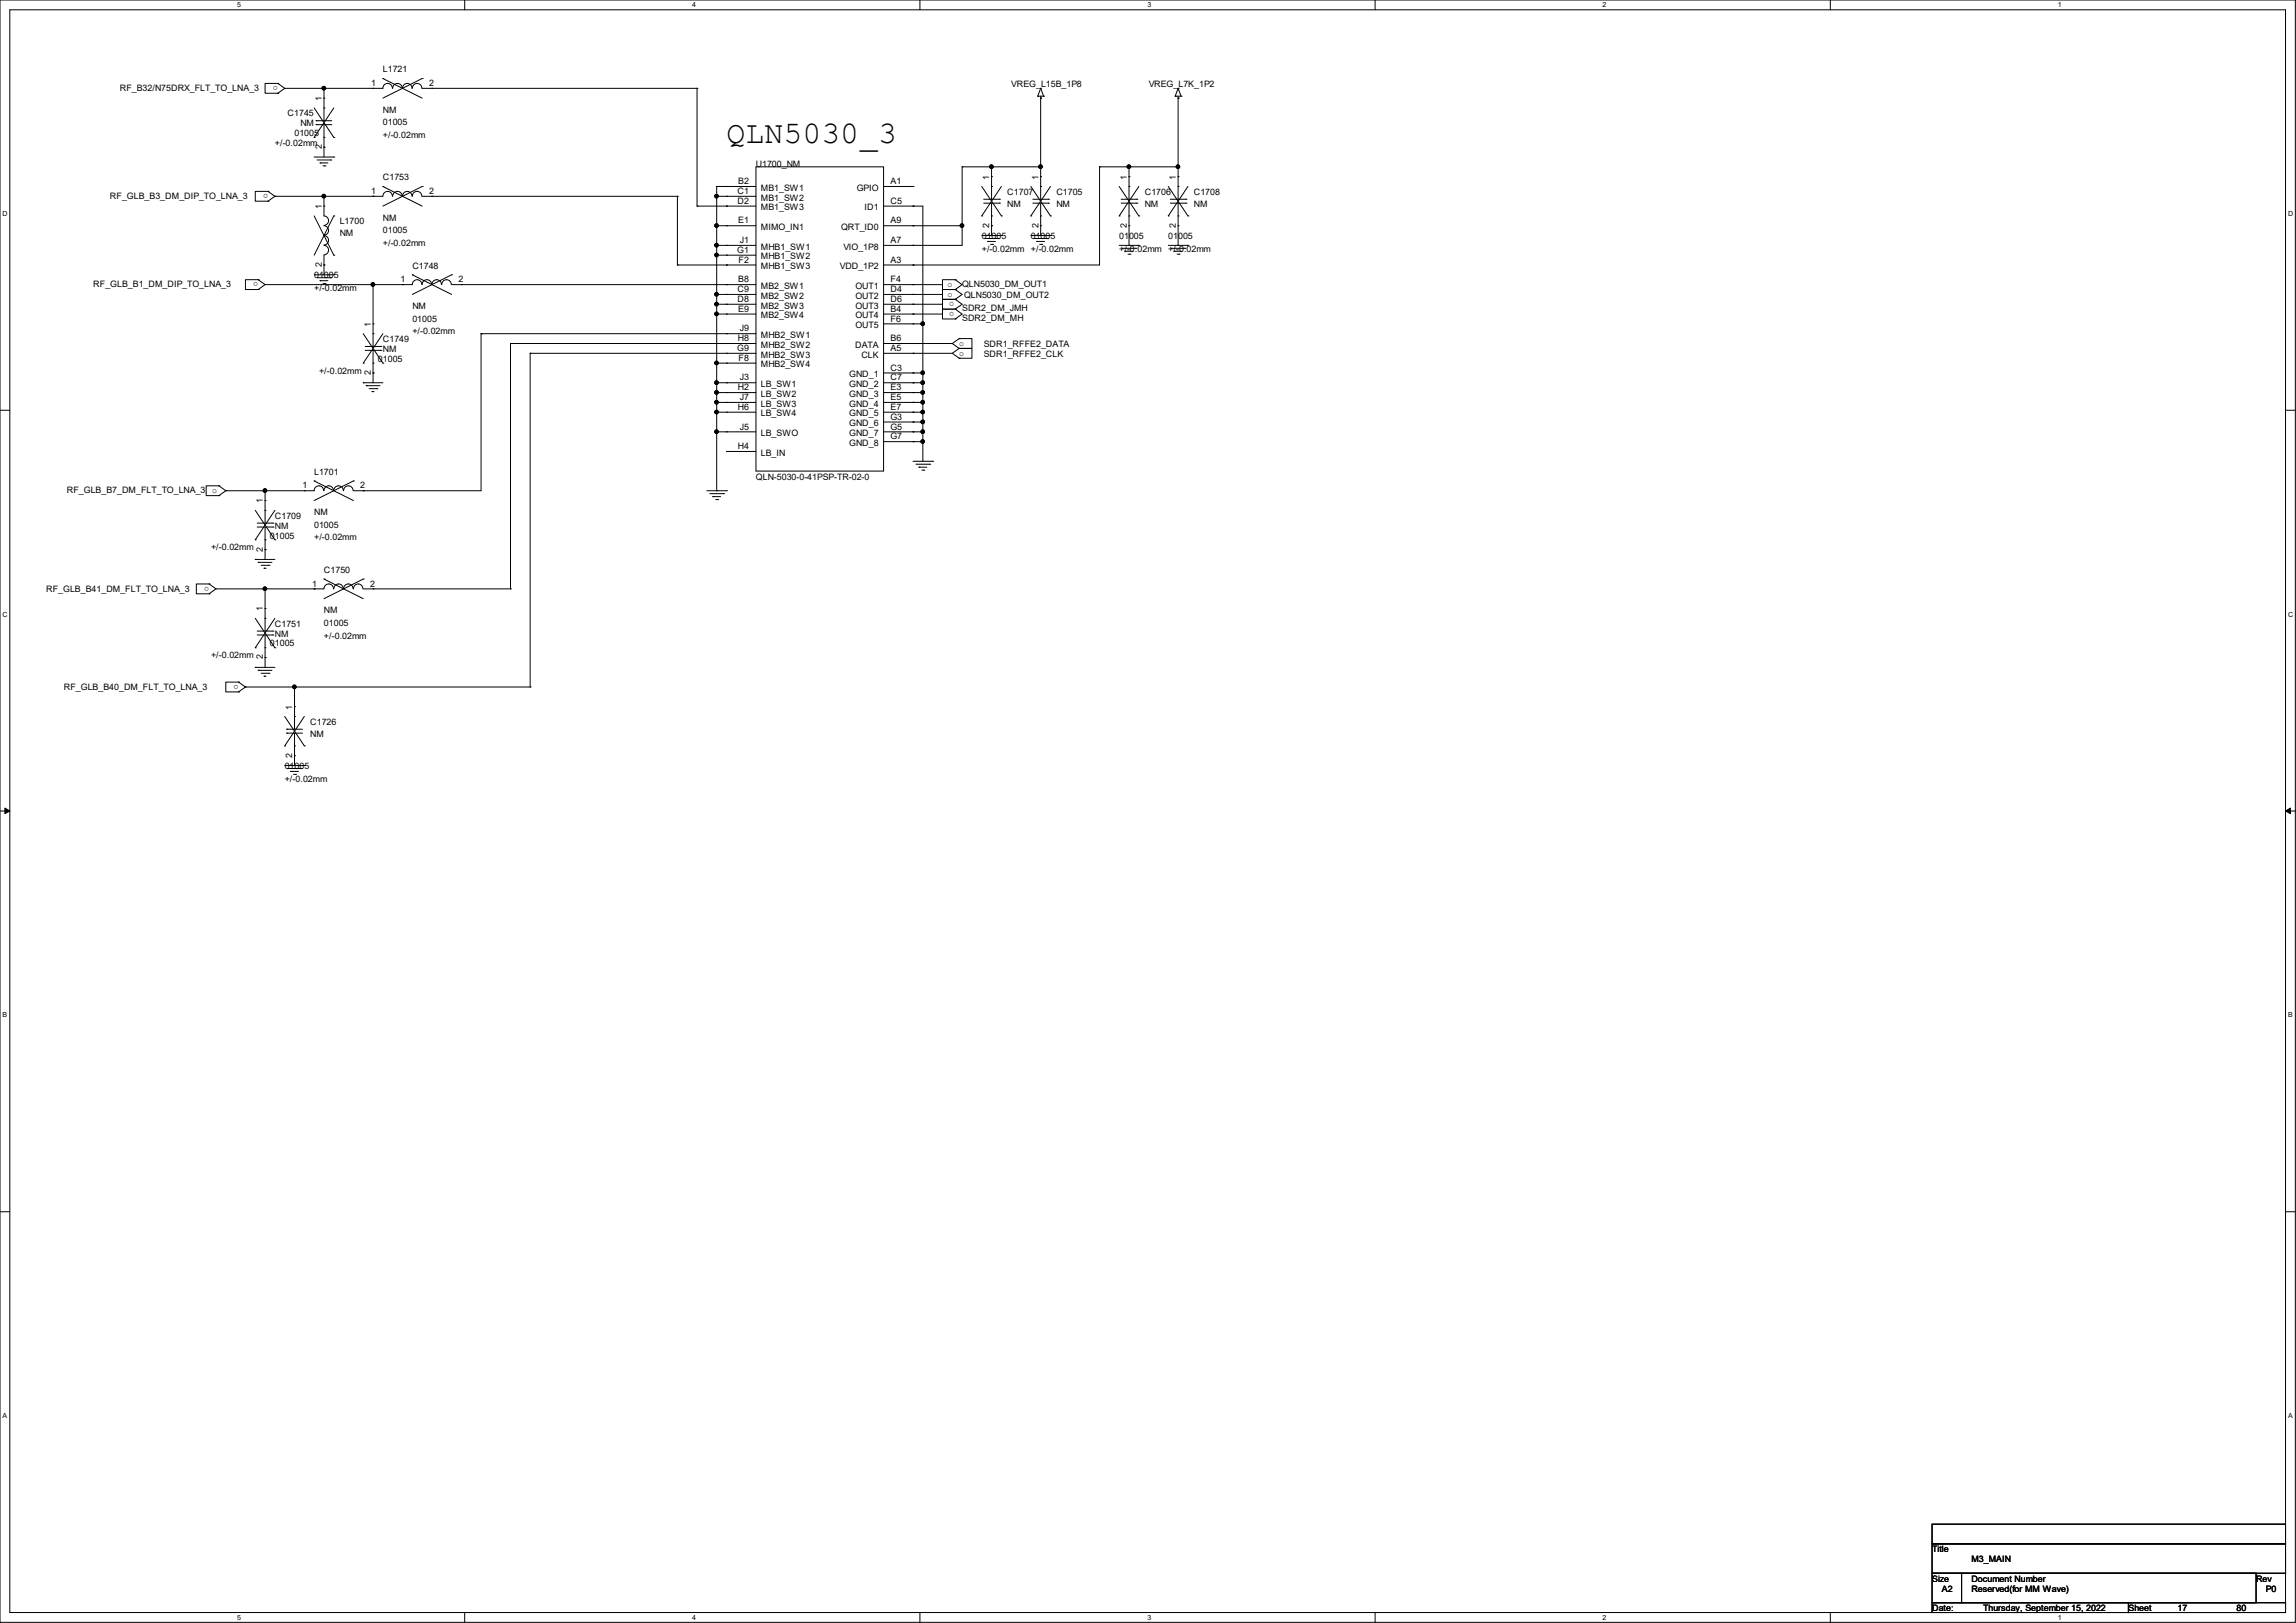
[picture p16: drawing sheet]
<svg xmlns="http://www.w3.org/2000/svg" width="297mm" height="210mm" viewBox="0 0 297 210" stroke-linecap="round" stroke-linejoin="round" font-family="sans-serif">
<defs><g id="words">
<text font-size="4.1" x="94" y="18.5">QLN5030_3</text>
<g font-size="1.1">
<text x="15.5" y="11.8">RF_B32/N75DRX_FLT_TO_LNA_3</text>
<text x="35.9" y="11.1" transform="rotate(-180 35.9 11.1)">o</text>
<text x="48" y="11.1">1</text>
<text x="49.5" y="9.4">L1721</text>
<text x="55.5" y="11.1">2</text>
<text x="130.8" y="11.3">VREG_L15B_1P8</text>
<text x="148.6" y="11.3">VREG_L7K_1P2</text>
<text x="37.2" y="15.1">C1745</text>
<text x="38.1" y="17.6">01005</text>
<text x="38.9" y="16.3">NM</text>
<text x="41.6" y="13.1" transform="rotate(-90 41.6 13.1)">1</text>
<text x="49.5" y="14.6">NM</text>
<text x="49.5" y="16.2">01005</text>
<text x="49.5" y="17.9">+/-0.02mm</text>
<text x="35.6" y="18.9">+/-0.02mm</text>
<text x="41.6" y="19.3" transform="rotate(-90 41.6 19.3)">2</text>
<text x="49.5" y="23.3">C1753</text>
<text x="95.5" y="23.8">B2</text>
<text x="97.8" y="21.5">U1700_NM</text>
<text x="115.2" y="23.8">A1</text>
<text x="128" y="23.2" transform="rotate(-90 128 23.2)">1</text>
<text x="134.3" y="23.2" transform="rotate(-90 134.3 23.2)">1</text>
<text x="145.8" y="23.2" transform="rotate(-90 145.8 23.2)">1</text>
<text x="152.1" y="23.2" transform="rotate(-90 152.1 23.2)">1</text>
<text x="14.2" y="25.7">RF_GLB_B3_DM_DIP_TO_LNA_3</text>
<text x="34.7" y="25.1" transform="rotate(-180 34.7 25.1)">o</text>
<text x="41.6" y="27" transform="rotate(-90 41.6 27)">1</text>
<text x="43.9" y="29">L1700</text>
<text x="48" y="25.1">1</text>
<text x="49.5" y="28.5">NM</text>
<text x="55.5" y="25.1">2</text>
<text x="95.4" y="25.1">C1</text>
<text x="95.4" y="26.4">D2</text>
<text x="95.5" y="28.9">E1</text>
<text x="98.4" y="24.7">MB1_SW1</text>
<text x="98.4" y="26">MB1_SW2</text>
<text x="98.4" y="27.2">MB1_SW3</text>
<text x="98.4" y="29.8">MIMO_IN1</text>
<text x="108.8" y="29.8">QRT_ID0</text>
<text x="110.8" y="24.7">GPIO</text>
<text x="111.8" y="27.2">ID1</text>
<text x="115.2" y="28.9">A9</text>
<text x="115.2" y="26.4">C5</text>
<text x="128" y="29.5" transform="rotate(-90 128 29.5)">2</text>
<text x="130.3" y="25.2">C1707</text>
<text x="130.3" y="26.8">NM</text>
<text x="134.3" y="29.5" transform="rotate(-90 134.3 29.5)">2</text>
<text x="136.7" y="25.2">C1705</text>
<text x="136.7" y="26.8">NM</text>
<text x="145.8" y="29.5" transform="rotate(-90 145.8 29.5)">2</text>
<text x="148.1" y="25.2">C1706</text>
<text x="148.1" y="26.8">NM</text>
<text x="152.1" y="29.5" transform="rotate(-90 152.1 29.5)">2</text>
<text x="154.4" y="25.2">C1708</text>
<text x="154.4" y="26.8">NM</text>
<text x="41.6" y="34.5" transform="rotate(-90 41.6 34.5)">2</text>
<text x="43.9" y="30.6">NM</text>
<text x="49.5" y="30.2">01005</text>
<text x="49.5" y="31.8">+/-0.02mm</text>
<text x="53.3" y="34.8">C1748</text>
<text x="95.4" y="32.7">G1</text>
<text x="95.5" y="34">F2</text>
<text x="95.7" y="31.5">J1</text>
<text x="98.4" y="32.3">MHB1_SW1</text>
<text x="98.4" y="33.6">MHB1_SW2</text>
<text x="98.4" y="34.8">MHB1_SW3</text>
<text x="108.6" y="34.8">VDD_1P2</text>
<text x="109.1" y="32.3">VIO_1P8</text>
<text x="115.2" y="31.5">A7</text>
<text x="115.2" y="34">A3</text>
<text x="127" y="30.9">01005</text>
<text x="127" y="32.6">+/-0.02mm</text>
<text x="133.4" y="30.9">01005</text>
<text x="133.4" y="32.6">+/-0.02mm</text>
<text x="144.8" y="30.9">01005</text>
<text x="144.8" y="32.6">+/-0.02mm</text>
<text x="151.1" y="30.9">01005</text>
<text x="151.1" y="32.6">+/-0.02mm</text>
<text x="12.1" y="37.2">RF_GLB_B1_DM_DIP_TO_LNA_3</text>
<text x="33.4" y="36.5" transform="rotate(-180 33.4 36.5)">o</text>
<text x="40.6" y="36">01005</text>
<text x="40.6" y="37.7">+/-0.02mm</text>
<text x="51.8" y="36.5">1</text>
<text x="53.3" y="40">NM</text>
<text x="53.3" y="41.6">01005</text>
<text x="59.3" y="36.5">2</text>
<text x="95.4" y="37.8">C9</text>
<text x="95.4" y="39.1">D8</text>
<text x="95.5" y="36.5">B8</text>
<text x="95.5" y="40.3">E9</text>
<text x="98.4" y="37.4">MB2_SW1</text>
<text x="98.4" y="38.7">MB2_SW2</text>
<text x="98.4" y="39.9">MB2_SW3</text>
<text x="98.4" y="41.2">MB2_SW4</text>
<text x="110.7" y="37.4">OUT1</text>
<text x="110.7" y="38.7">OUT2</text>
<text x="110.7" y="39.9">OUT3</text>
<text x="110.7" y="41.2">OUT4</text>
<text x="115.2" y="36.5">F4</text>
<text x="115.2" y="37.8">D4</text>
<text x="115.2" y="39.1">D6</text>
<text x="115.2" y="40.3">B4</text>
<text x="115.2" y="41.6">F6</text>
<text x="122.6" y="37.2">o</text>
<text x="122.6" y="38.4">o</text>
<text x="123.4" y="39.1" transform="rotate(-180 123.4 39.1)">o</text>
<text x="123.4" y="40.3" transform="rotate(-180 123.4 40.3)">o</text>
<text x="124.5" y="37.2">QLN5030_DM_OUT1</text>
<text x="124.5" y="40.2">SDR2_DM_JMH</text>
<text x="124.5" y="41.5">SDR2_DM_MH</text>
<text x="124.7" y="38.6">QLN5030_DM_OUT2</text>
<text x="48" y="42.3" transform="rotate(-90 48 42.3)">1</text>
<text x="48.9" y="46.8">01005</text>
<text x="49.5" y="44.3">C1749</text>
<text x="49.5" y="45.6">NM</text>
<text x="53.3" y="43.3">+/-0.02mm</text>
<text x="95.4" y="45.4">G9</text>
<text x="95.5" y="44.2">H8</text>
<text x="95.5" y="46.7">F8</text>
<text x="95.7" y="42.9">J9</text>
<text x="98.4" y="43.7">MHB2_SW1</text>
<text x="98.4" y="45">MHB2_SW2</text>
<text x="98.4" y="46.3">MHB2_SW3</text>
<text x="98.4" y="47.5">MHB2_SW4</text>
<text x="110.6" y="45">DATA</text>
<text x="110.7" y="42.5">OUT5</text>
<text x="111.4" y="46.3">CLK</text>
<text x="115.2" y="45.4">A5</text>
<text x="115.2" y="44.2">B6</text>
<text x="115.2" y="48">C3</text>
<text x="124.1" y="44.8">o</text>
<text x="124.1" y="46.1">o</text>
<text x="127.3" y="44.9">SDR1_RFFE2_DATA</text>
<text x="127.3" y="46.2">SDR1_RFFE2_CLK</text>
<text x="41.3" y="48.3">+/-0.02mm</text>
<text x="48" y="48.5" transform="rotate(-90 48 48.5)">2</text>
<text x="95.5" y="50.5">H2</text>
<text x="95.5" y="53">H6</text>
<text x="95.7" y="49.2">J3</text>
<text x="95.7" y="51.8">J7</text>
<text x="98.4" y="50.1">LB_SW1</text>
<text x="98.4" y="51.4">LB_SW2</text>
<text x="98.4" y="52.6">LB_SW3</text>
<text x="98.4" y="53.9">LB_SW4</text>
<text x="109.9" y="48.8">GND_1</text>
<text x="109.9" y="50.1">GND_2</text>
<text x="109.9" y="51.4">GND_3</text>
<text x="109.9" y="52.6">GND_4</text>
<text x="109.9" y="53.9">GND_5</text>
<text x="115.2" y="49.2">C7</text>
<text x="115.2" y="50.5">E3</text>
<text x="115.2" y="51.8">E5</text>
<text x="115.2" y="53">E7</text>
<text x="95.5" y="58.1">H4</text>
<text x="95.7" y="55.6">J5</text>
<text x="98.4" y="59">LB_IN</text>
<text x="98.4" y="56.4">LB_SWO</text>
<text x="109.9" y="55.2">GND_6</text>
<text x="109.9" y="56.4">GND_7</text>
<text x="109.9" y="57.7">GND_8</text>
<text x="115.2" y="54.3">G3</text>
<text x="115.2" y="55.6">G5</text>
<text x="115.2" y="56.9">G7</text>
<text x="8.6" y="63.8">RF_GLB_B7_DM_FLT_TO_LNA_3</text>
<text x="27.4" y="63.8">o</text>
<text x="34" y="65.1" transform="rotate(-90 34 65.1)">1</text>
<text x="39.1" y="63.2">1</text>
<text x="40.6" y="61.4">L1701</text>
<text x="46.6" y="63.2">2</text>
<text x="97.8" y="62.1">QLN-5030-0-41PSP-TR-02-0</text>
<text x="27.3" y="71.2">+/-0.02mm</text>
<text x="34" y="71.4" transform="rotate(-90 34 71.4)">2</text>
<text x="34.9" y="69.7">01005</text>
<text x="35.6" y="67.1">C1709</text>
<text x="35.6" y="68.4">NM</text>
<text x="40.6" y="66.6">NM</text>
<text x="40.6" y="68.3">01005</text>
<text x="40.6" y="69.9">+/-0.02mm</text>
<text x="6" y="76.5">RF_GLB_B41_DM_FLT_TO_LNA_3</text>
<text x="27.1" y="75.9" transform="rotate(-180 27.1 75.9)">o</text>
<text x="40.4" y="75.9">1</text>
<text x="41.9" y="74.1">C1750</text>
<text x="47.9" y="75.9">2</text>
<text x="34" y="79.1" transform="rotate(-90 34 79.1)">1</text>
<text x="34.9" y="83.7">01005</text>
<text x="35.6" y="81.1">C1751</text>
<text x="35.6" y="82.4">NM</text>
<text x="41.9" y="79.3">NM</text>
<text x="41.9" y="81">01005</text>
<text x="41.9" y="82.6">+/-0.02mm</text>
<text x="8.3" y="89.2">RF_GLB_B40_DM_FLT_TO_LNA_3</text>
<text x="27.3" y="85.2">+/-0.02mm</text>
<text x="30.9" y="88.6" transform="rotate(-180 30.9 88.6)">o</text>
<text x="34" y="85.3" transform="rotate(-90 34 85.3)">2</text>
<text x="37.8" y="91.8" transform="rotate(-90 37.8 91.8)">1</text>
<text x="40.1" y="93.8">C1726</text>
<text x="40.1" y="95.3">NM</text>
<text x="36.8" y="99.5">01005</text>
<text x="36.8" y="101.2">+/-0.02mm</text>
<text x="37.8" y="98" transform="rotate(-90 37.8 98)">2</text>
<text x="249.9" y="200.9">Title</text>
<text x="255" y="202.1">M3_MAIN</text>
<text x="249.9" y="204.7">Size</text>
<text x="249.9" y="208.5">Date:</text>
<text x="251.2" y="206">A2</text>
<text x="255" y="204.7">Document Number</text>
<text x="255" y="206">Reserved(for MM Wave)</text>
<text x="256.5" y="208.5">Thursday, September 15, 2022</text>
<text x="275.3" y="208.5">Sheet</text>
<text x="281.7" y="208.5">17</text>
<text x="289.3" y="208.5">80</text>
<text x="291.9" y="204.7">Rev</text>
<text x="293.1" y="206">P0</text>
</g>
<g font-size=".9">
<text x="30.7" y=".9">5</text>
<text x="89.5" y=".9">4</text>
<text x="148.4" y=".9">3</text>
<text x="207.3" y=".9">2</text>
<text x="266.2" y=".9">1</text>
<text x=".3" y="28">D</text>
<text x="296" y="28">D</text>
<text x=".3" y="79.8">C</text>
<text x="296" y="79.8">C</text>
<text x=".3" y="131.7">B</text>
<text x="296" y="131.7">B</text>
<text x=".3" y="183.5">A</text>
<text x="296" y="183.5">A</text>
<text x="30.7" y="209.6">5</text>
<text x="89.5" y="209.6">4</text>
<text x="148.4" y="209.6">3</text>
<text x="207.3" y="209.6">2</text>
<text x="266.2" y="209.6">1</text>
</g>
</g></defs>
<path d="M0 0h296.9v209.9h-296.9zM1.3 1.3h294.4v207.4h-294.4z" fill="none" stroke="#000" stroke-width=".13"/>
<g fill="#fff">
<path d="M30.7 .1h.5v1h-.5z"/>
<path d="M30.7 208.8h.5v1h-.5z"/>
</g>
<path d="M60.1 0v1.3M60.1 208.7v1.2" fill="none" stroke="#000" stroke-width=".13"/>
<g fill="#fff">
<path d="M89.5 .1h.5v1h-.5z"/>
<path d="M89.5 208.8h.5v1h-.5z"/>
</g>
<path d="M119 0v1.3M119 208.7v1.2" fill="none" stroke="#000" stroke-width=".13"/>
<g fill="#fff">
<path d="M148.4 .1h.5v1h-.5z"/>
<path d="M148.4 208.8h.5v1h-.5z"/>
</g>
<path d="M177.9 0v1.3M177.9 208.7v1.2" fill="none" stroke="#000" stroke-width=".13"/>
<g fill="#fff">
<path d="M207.3 .1h.5v1h-.5z"/>
<path d="M207.3 208.8h.5v1h-.5z"/>
</g>
<path d="M236.8 0v1.3M236.8 208.7v1.2" fill="none" stroke="#000" stroke-width=".13"/>
<g fill="#fff">
<path d="M266.2 .1h.5v1h-.5z"/>
<path d="M266.2 208.8h.5v1h-.5z"/>
<path d="M.3 27.2h.7v1h-.7z"/>
<path d="M296 27.2h.6v1h-.6z"/>
<path d="M.3 79h.7v1h-.7z"/>
<path d="M296 79h.6v1h-.6z"/>
</g>
<path d="M0 53.1h1.3M295.7 53.1h1.2" fill="none" stroke="#000" stroke-width=".13"/>
<g fill="#fff">
<path d="M.3 130.9h.6v1h-.6z"/>
<path d="M296 130.9h.6v1h-.6z"/>
</g>
<path d="M0 104.9h1.3M295.7 104.9h1.2" fill="none" stroke="#000" stroke-width=".13"/>
<path d="M.6 104.6l.7 .3-.7 .4zM295.7 104.9l.6-.3v.7z" fill="#000" stroke="#000" stroke-width=".13"/>
<g fill="#fff">
<path d="M.3 182.7h.6v1h-.6z"/>
<path d="M296 182.7h.5v1h-.5z"/>
</g>
<g fill="none" stroke="#000" stroke-width=".13">
<path d="M35.9 12.1h.1M35.9 10.8h.1M35.9 10.8h-1.6v1.3h1.6M35.9 10.8l.9 .6M36.8 11.4l-.9 .7M40.6 17.8h.1M40.6 14l2.6 3.8M40.9 15.6h.1M40.9 16.1h.1M40.9 15.6h2M40.9 16.1h2M41.9 14h.1"/>
<path d="M41.9 17.8h.1M41.9 12.7h.1M41.9 19h.1M41.9 11.4h.1M41.9 11.4v4.2M41.9 16.1v4.2M43.2 17.8h.1M43.2 14l-2.6 3.8M48.3 11.4h.1M49.5 10.2h.1M49.5 10.2l5.1 2.5M50.8 11.4a.61 .61 0 0 0-.7-.6 .61 .61 0 0 0-.6 .6h-12.7"/>
<path d="M52 11.4a.61 .61 0 0 0-.6-.6 .61 .61 0 0 0-.6 .6M53.3 11.4a.61 .61 0 0 0-.6-.6 .61 .61 0 0 0-.6 .6M54.6 11.4a.61 .61 0 0 0-.6-.6 .61 .61 0 0 0-.7 .6M54.6 10.2h.1M54.6 10.2l-5.1 2.5M54.6 11.4h35.6M55.9 11.4h.1M90.2 11.4h.1M90.2 11.4v15.3M134.2 12.4h.1M134.2 12.4h.8M134.6 12.7h.1"/>
<path d="M134.6 11.4h.1M134.6 12.4v13.4M134.6 11.4l-.4 1M134.6 11.4l.4 1M135 12.4h.1M152 12.4h.1M152 12.4h.8M152.4 12.7h.1M152.4 11.4h.1M152.4 12.4v13.4M152.4 11.4l-.4 1M152.4 11.4l.4 1"/>
<path d="M152.8 12.4h.1M33.4 37.5h.1M33.4 36.2h.1M33.4 36.2h-1.7v1.3h1.7M33.4 36.2l.9 .6M34.3 36.8l-.9 .7M34.7 26h.1M34.7 24.8h.1M34.7 24.8h-1.7v1.2h1.7M34.7 24.8l.9 .6M35.6 25.4h.1M35.6 25.4l-.9 .6"/>
<path d="M40.6 20.3h2.6M40.6 35.6h2.6M40.6 27.9l2.6 5.1M41 20.7h1.8M41 35.9h1.8M41.4 21.1h.1M41.4 36.3h.1M41.4 21.1h1M41.4 36.3h1M41.8 21.5h.2M41.8 36.7h.2M41.9 25.4v2.5a.61 .61 0 0 1 .6 .7 .61 .61 0 0 1-.6 .6"/>
<path d="M41.9 29.2a.61 .61 0 0 1 .6 .6 .61 .61 0 0 1-.6 .6M41.9 30.5a.61 .61 0 0 1 .6 .6 .61 .61 0 0 1-.6 .6M41.9 31.7a.61 .61 0 0 1 .6 .7 .61 .61 0 0 1-.6 .6M41.9 26.7h.1M41.9 34.3h.1M41.9 25.4h.1M41.9 33v2.6M42 21.5h.1M42 36.7h.1M42.8 20.7h.1M42.8 35.9h.1M43.2 20.3h.1"/>
<path d="M43.2 35.6h.1M43.2 27.9h.1M43.2 33h.1M43.2 27.9l-2.6 5.1M48.3 25.4h.1M48.3 36.8h.1M48.3 36.8v8M49.5 24.1h.1M49.5 24.1l5.1 2.6M50.8 25.4a.61 .61 0 0 0-.7-.6 .61 .61 0 0 0-.6 .6h-13.9M52 25.4a.61 .61 0 0 0-.6-.6 .61 .61 0 0 0-.6 .6M52.1 36.8h.1"/>
<path d="M53.3 25.4a.61 .61 0 0 0-.6-.6 .61 .61 0 0 0-.6 .6M53.3 35.6h.1M53.3 35.6l5.1 2.5M54.6 25.4a.61 .61 0 0 0-.6-.6 .61 .61 0 0 0-.7 .6M54.6 36.8a.61 .61 0 0 0-.6-.6 .61 .61 0 0 0-.7 .6h-19M54.6 24.1h.1M54.6 24.1l-5.1 2.6M54.6 25.4h33M55.8 36.8a.61 .61 0 0 0-.6-.6 .61 .61 0 0 0-.6 .6M55.9 25.4h.1M57.1 36.8a.61 .61 0 0 0-.6-.6 .61 .61 0 0 0-.6 .6M58.4 36.8a.61 .61 0 0 0-.6-.6 .61 .61 0 0 0-.6 .6"/>
<path d="M58.4 35.6h.1M58.4 36.8h39.4M58.4 35.6l-5.1 2.5M59.7 36.8h.1M87.6 34.3h.1M87.6 25.4h.1M87.6 34.3h10.2M87.6 25.4v8.9M90.2 26.7h.1M90.2 26.7h7.6M92.7 25.4h.1M92.7 24.1h.1"/>
<path d="M92.7 29.2h.1M92.7 31.7h.1M92.7 33h.1M92.7 38.1h.1M92.7 39.4h.1M92.7 31.7h5.1M92.7 25.4h5.1M92.7 24.1h5.1M92.7 33h5.1M92.7 38.1h5.1M92.7 39.4h5.1M92.7 29.2h5.1"/>
<path d="M92.7 24.1v39.4M94 24.1h.1M94 25.4h.1M94 26.7h.1M94 31.7h.1M94 33h.1M94 34.3h.1M94 36.8h.1M94 38.1h.1M94 39.4h.1M94 29.2h.1M97.8 21.6h16.5v39.4h-16.5z"/>
<path d="M114.3 24.1h3.8M114.3 26.7h5.1v33M114.3 36.8h7.6M114.3 38.1h7.6M114.3 39.4h7.6M114.3 29.2h10.2M118.1 36.8h.1M118.1 38.1h.1M118.1 39.4h.1M118.1 29.2h.1M118.1 26.7h.1M118.1 24.1h.1"/>
<path d="M118.1 31.7h.1M118.1 34.3h.1M123.6 36.2h.1M123.6 37.5h.1M123.6 36.2h-1.7v1.3h1.7M123.6 38.7h.1M123.6 37.5h-1.7v1.2h1.7M123.6 38.7h-1.7v1.3h1.7M123.6 36.2l.9 .6-.9 .7M123.6 37.5l.9 .6-.9 .6M123.6 38.7l.9 .7-.9 .6M124.5 21.6h.1"/>
<path d="M124.5 29.2h.1M124.5 21.6v10.1h-10.2M124.5 21.6h10.1M127 27.9h.1M127 30.5h2.5M127 24.1l2.5 3.8M127.3 25.8h2M127.3 26.3h2M127.4 30.9h1.8M127.8 31.2h.1M127.8 31.2h1M128.1 31.6h.3"/>
<path d="M128.3 24.1h.1M128.3 27.9h.1M128.3 22.9h.1M128.3 29.2h.1M128.3 21.6h.1M128.3 21.6v4.2M128.3 26.3v4.2M128.4 31.6h.1M129.2 30.9h.1M129.3 25.8h.1M129.3 26.3h.1M129.5 30.5h.1"/>
<path d="M129.5 27.9h.1M129.5 24.1l-2.5 3.8M133.3 27.9h.1M133.3 30.5h2.6M133.3 24.1l2.6 3.8M133.6 25.8h2M133.6 26.3h2M133.7 30.9h1.8M134.1 31.2h.1M134.1 31.2h1M134.5 31.6h.2M134.6 24.1h.1"/>
<path d="M134.6 27.9h.1M134.6 22.9h.1M134.6 29.2h.1M134.6 21.6h.1M134.6 30.5h.1M134.6 26.3v4.2M134.7 31.6h.1M135.5 30.9h.1M135.6 25.8h.1M135.6 26.3h.1M135.9 30.5h.1M135.9 27.9h.1"/>
<path d="M135.9 24.1l-2.6 3.8M142.2 21.6h.1M142.2 21.6v12.7h-27.9M142.2 21.6h10.2M144.8 27.9h.1M144.8 31.7h2.5M144.8 24.1l2.5 3.8M145 25.8h2.1M145 26.3h2.1M145.2 32.1h1.7M145.5 32.5h.1M145.5 32.5h1.1"/>
<path d="M145.9 32.9h.3M146 24.1h.1M146 27.9h.1M146 22.9h.1M146 29.2h.1M146 21.6h.1M146 31.7h.1M146 21.6v4.2M146 26.3v5.4M146.2 32.9h.1M146.9 32.1h.1M147.1 25.8h.1"/>
<path d="M147.1 26.3h.1M147.3 31.7h.1M147.3 27.9h.1M147.3 24.1l-2.5 3.8M151.1 27.9h.1M151.1 31.7h2.6M151.1 24.1l2.6 3.8M151.4 25.8h2M151.4 26.3h2M151.5 32.1h1.8M151.9 32.5h.1M151.9 32.5h1"/>
<path d="M152.3 32.9h.2M152.4 24.1h.1M152.4 27.9h.1M152.4 22.9h.1M152.4 29.2h.1M152.4 21.6h.1M152.4 31.7h.1M152.4 26.3v5.4M152.5 32.9h.1M153.3 32.1h.1M153.4 25.8h.1M153.4 26.3h.1"/>
<path d="M153.7 31.7h.1M153.7 27.9h.1M153.7 24.1l-2.6 3.8M47 49.5h.1M47 47h.1M47 49.5h2.5M47 43.2l2.5 3.8M47.2 44.8h2.1M47.2 45.3h2.1M47.4 49.9h.1M47.4 49.9h1.7M47.8 50.3h1"/>
<path d="M48.1 50.7h.1M48.1 50.7h.3M48.3 43.2h.1M48.3 47h.1M48.3 41.9h.1M48.3 48.3h.1M48.3 45.3v4.2M48.8 50.3h.1M49.3 44.8h.1M49.3 45.3h.1M49.5 47h.1M49.5 43.2l-2.5 3.8"/>
<path d="M62.2 43.2h.1M62.2 43.2v20.3h-16.5M62.2 43.2h35.6M66 44.4h.1M66 44.4h31.8M66 44.4v31.8M68.6 45.7h.1M68.6 45.7h29.2M68.6 45.7v43.2M92.7 40.6h.1M92.7 47h.1M92.7 49.5h.1"/>
<path d="M92.7 50.8h.1M92.7 52.1h.1M92.7 53.3h.1M92.7 55.9h.1M92.7 49.5h5.1M92.7 50.8h5.1M92.7 52.1h5.1M92.7 53.3h5.1M92.7 55.9h5.1M92.7 40.6h5.1M92.7 47h5.1M94 49.5h.1"/>
<path d="M94 50.8h.1M94 52.1h.1M94 53.3h.1M94 58.4h.1M94 55.9h.1M94 40.6h.1M94 43.2h.1M94 44.4h.1M94 45.7h.1M94 47h.1M94 58.4h3.8M114.3 49.5h5.1"/>
<path d="M114.3 50.8h5.1M114.3 52.1h5.1M114.3 53.3h5.1M114.3 55.9h5.1M114.3 40.6h7.6M114.3 44.4h8.9M114.3 45.7h8.9M114.3 41.9h5.1M114.3 48.3h5.1M114.3 54.6h5.1M114.3 57.1h5.1M118.1 40.6h.1"/>
<path d="M118.1 41.9h.1M118.1 45.7h.1M118.1 44.4h.1M118.1 48.3h.1M118.1 49.5h.1M118.1 50.8h.1M118.1 52.1h.1M118.1 53.3h.1M118.1 54.6h.1M118.1 55.9h.1M118.1 57.1h.1M118.1 59.7h2.5"/>
<path d="M119.4 41.9h.1M119.4 48.3h.1M119.4 49.5h.1M119.4 50.8h.1M119.4 52.1h.1M119.4 53.3h.1M119.4 54.6h.1M119.4 55.9h.1M119.4 57.1h.1M120.6 59.7h.1M123.2 44.4l.9 .7M123.2 45.7l.9 .7"/>
<path d="M123.6 40h.1M123.6 41.3h.1M123.6 40h-1.7v1.3h1.7M123.6 40l.9 .6-.9 .7M124.1 43.8h.1M124.1 45.1h.1M124.1 43.8h1.6v1.3h-1.6M124.1 46.4h.1M124.1 45.1h1.6v1.3h-1.6M124.1 43.8l-.9 .6M124.1 45.1l-.9 .6M27.1 76.8h.1"/>
<path d="M27.1 75.6h.1M27.1 75.6h-1.7v1.2h1.7M27.1 75.6l.8 .6M27.9 76.2l-.8 .6M28.3 62.9h.1M28.3 64.1h.1M28.3 62.9h-1.6v1.2h1.6M28.3 62.9l.9 .6M29.2 63.5h.1M29.2 63.5l-.9 .6M33 72.4h.1M33 69.8h.1"/>
<path d="M33 72.4h2.6M33 66l2.6 3.8M33.3 67.7h2M33.3 68.2h2M33.4 72.8h.1M33.4 72.8h1.8M33.8 73.2h1M34.2 73.5h.1M34.2 73.5h.2M34.3 78.7h.1M34.3 66h.1M34.3 69.8h.1"/>
<path d="M34.3 64.8h.1M34.3 71.1h.1M34.3 63.5h.1M34.3 76.2h.1M34.3 63.5v4.2M34.3 68.2v4.2M34.3 76.2v5.5M34.8 73.2h.1M35.3 67.7h.1M35.3 68.2h.1M35.6 69.8h.1M35.6 66l-2.6 3.8"/>
<path d="M39.4 63.5h.1M40.6 62.2h.1M40.6 76.2h.1M40.6 62.2l5.1 2.6M41.9 63.5a.61 .61 0 0 0-.6-.6 .61 .61 0 0 0-.7 .6h-11.4M41.9 74.9h.1M41.9 74.9l5.1 2.6M43.1 63.5a.61 .61 0 0 0-.6-.6 .61 .61 0 0 0-.6 .6M43.1 76.2a.61 .61 0 0 0-.6-.6 .61 .61 0 0 0-.6 .6h-14M44.4 63.5a.61 .61 0 0 0-.6-.6 .61 .61 0 0 0-.6 .6M44.4 76.2a.61 .61 0 0 0-.6-.6 .61 .61 0 0 0-.6 .6M45.7 63.5a.61 .61 0 0 0-.6-.6 .61 .61 0 0 0-.6 .6"/>
<path d="M45.7 76.2a.61 .61 0 0 0-.6-.6 .61 .61 0 0 0-.6 .6M45.7 62.2h.1M45.7 62.2l-5.1 2.6M46.9 76.2a.61 .61 0 0 0-.6-.6 .61 .61 0 0 0-.6 .6M47 63.5h.1M47 74.9h.1M47 74.9l-5.1 2.6M47 76.2h19M48.3 76.2h.1M66 76.2h.1M91.4 63.5h2.6M91.8 63.9h1.8"/>
<path d="M92.2 64.3h.1M92.2 64.3h1M92.6 64.6h.2M92.7 63.5h.1M92.8 64.6h.1M93.6 63.9h.1M94 63.5h.1M118.5 60.1h1.8M118.9 60.5h.1M118.9 60.5h1M119.3 60.8h.2M119.5 60.8h.1"/>
<path d="M120.3 60.1h.1M30.9 89.5h.1M30.9 88.3h.1M30.9 88.3h-1.7v1.2h1.7M30.9 88.3l.8 .6M31.7 88.9h.1M31.7 88.9l-.8 .6M31.7 88.9h36.9M33 86.4h.1M33 83.8h.1M33 86.4h2.6M33 80l2.6 3.8"/>
<path d="M33.3 81.7h2M33.3 82.2h2M33.4 86.7h.1M33.4 86.7h1.8M33.8 87.1h1M34.2 87.5h.1M34.2 87.5h.2M34.3 80h.1M34.3 83.8h.1M34.3 85.1h.1M34.3 82.2v4.2M34.8 87.1h.1"/>
<path d="M35.3 81.7h.1M35.3 82.2h.1M35.6 83.8h.1M35.6 80l-2.6 3.8M36.8 96.5h.1M36.8 99.1h2.6M36.8 92.7l2.6 3.8M37.1 94.4h.1M37.1 94.9h.1M37.1 94.4h2M37.1 94.9h2M37.2 99.4h1.8"/>
<path d="M37.6 99.8h.1M37.6 99.8h1M38.1 92.7h.1M38.1 96.5h.1M38.1 91.4h.1M38.1 97.8h.1M38.1 88.9h.1M38.1 99.1h.1M38.1 88.9v5.5M38.1 94.9v4.2M39 99.4h.1M39.4 99.1h.1"/>
<path d="M39.4 96.5h.1M39.4 92.7l-2.6 3.8M68.6 88.9h.1M38 100.2h.2M38.2 100.2h.1M0 156.8h1.3M295.7 156.8h1.2M249.9 197.2h45.8v2.6h-45.8zM249.9 199.8h45.8v3.8h-45.8zM249.9 203.6h3.8v3.8h-3.8zM249.9 207.4h25.4v1.3h-25.4zM253.7 203.6h38.1v3.8h-38.1z"/>
<path d="M275.3 207.4h20.4v1.3h-20.4z"/>
</g>
<g fill="#000" stroke="#000" stroke-width=".13">
<circle cx="41.9" cy="11.4" r=".23"/>
<circle cx="41.9" cy="25.4" r=".23"/>
<circle cx="48.2" cy="36.8" r=".23"/>
<circle cx="92.7" cy="25.4" r=".23"/>
<circle cx="92.7" cy="33" r=".23"/>
<circle cx="92.7" cy="38.1" r=".23"/>
<circle cx="92.7" cy="29.2" r=".23"/>
<circle cx="92.7" cy="31.7" r=".23"/>
<circle cx="92.7" cy="39.3" r=".23"/>
<circle cx="124.4" cy="29.2" r=".23"/>
<circle cx="128.2" cy="21.6" r=".23"/>
<circle cx="134.6" cy="21.6" r=".23"/>
<circle cx="146" cy="21.6" r=".23"/>
<circle cx="152.4" cy="21.6" r=".23"/>
<circle cx="92.7" cy="50.8" r=".23"/>
<circle cx="92.7" cy="53.3" r=".23"/>
<circle cx="92.7" cy="47" r=".23"/>
<circle cx="92.7" cy="55.9" r=".23"/>
<circle cx="92.7" cy="52" r=".23"/>
<circle cx="92.7" cy="49.5" r=".23"/>
<circle cx="92.7" cy="40.6" r=".23"/>
<circle cx="119.4" cy="52" r=".23"/>
<circle cx="119.4" cy="48.2" r=".23"/>
<circle cx="119.4" cy="50.8" r=".23"/>
<circle cx="119.4" cy="41.9" r=".23"/>
<circle cx="119.4" cy="54.6" r=".23"/>
<circle cx="119.4" cy="53.3" r=".23"/>
<circle cx="119.4" cy="57.1" r=".23"/>
<circle cx="119.4" cy="49.5" r=".23"/>
<circle cx="119.4" cy="55.9" r=".23"/>
<circle cx="34.3" cy="63.5" r=".23"/>
<circle cx="34.3" cy="76.2" r=".23"/>
<circle cx="38.1" cy="88.9" r=".23"/>
</g>
<use href="#words"/>
</svg>
